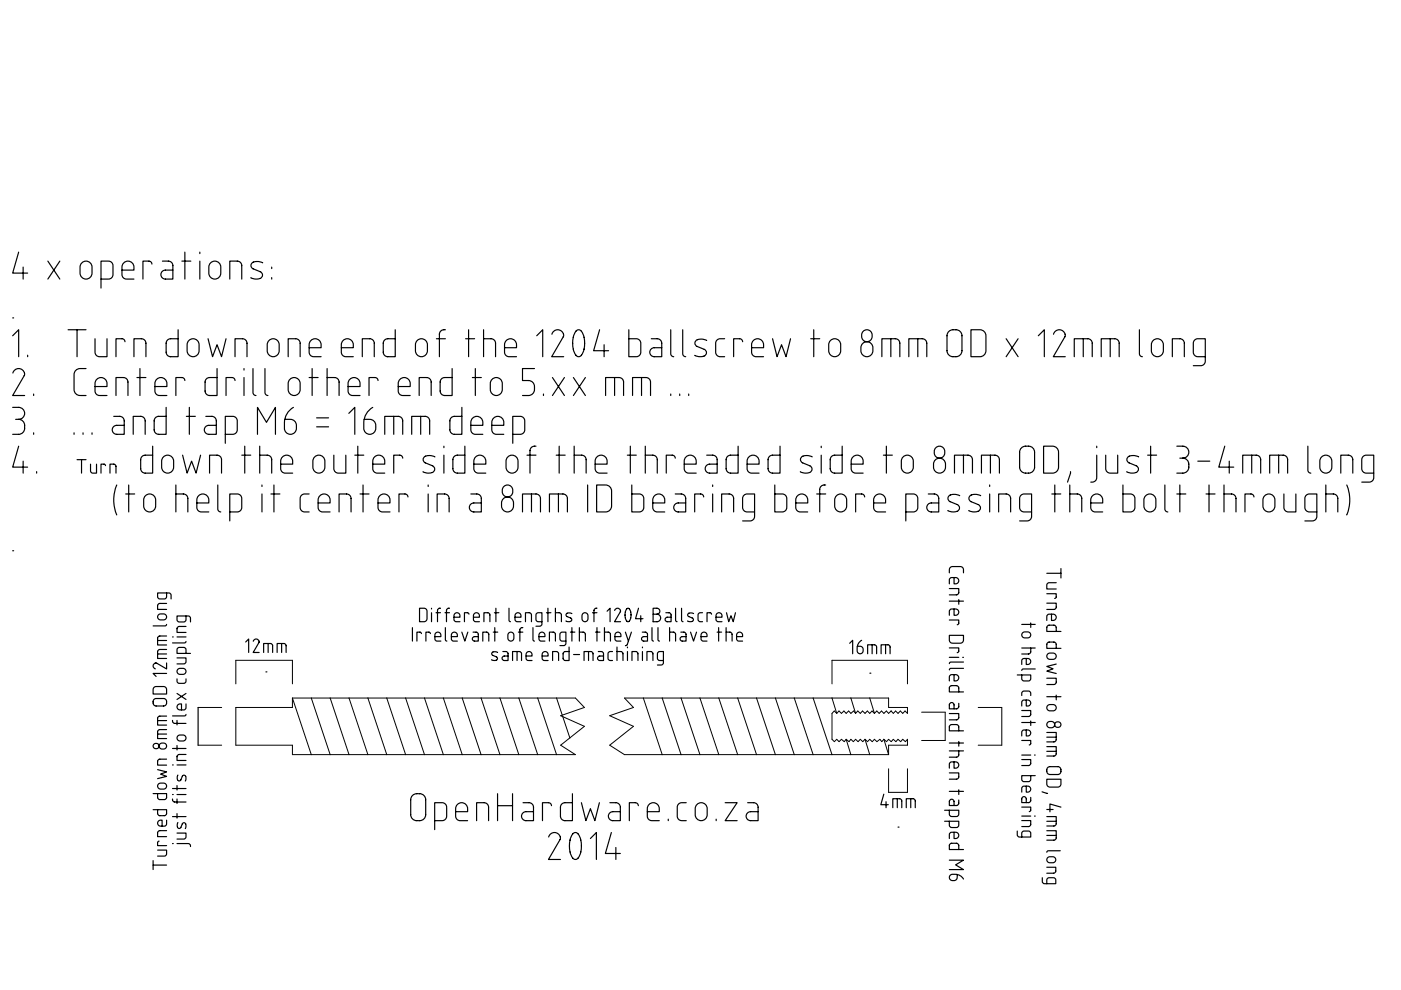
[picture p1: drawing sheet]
<svg xmlns="http://www.w3.org/2000/svg" width="297mm" height="210mm" viewBox="0 0 297 210" stroke-linecap="round" stroke-linejoin="round" font-family="sans-serif">
<g fill="none" stroke="#000" stroke-width=".21">
<path d="M42 150h5M42 158h5M50 150h12v-2h60l1.9 2-5 1.7 5 2.3-5 4 3.1 2h-60v-2h-12zM50 145v-5h12v5M62 148l4 12M66 148l4 12M70 148l4 12M74 148l4 12M78 148l4 12M82 148l4 12M86 148l4 12M90 148l4 12"/>
<path d="M94 148l4 12M98 148l4 12M102 148l4 12M106 148l4 12M110 148l4 12M114 148l4 12M118 148l1.2 3.6M119.3 151.9l1.5 4.6M136.4 148l4 12M140.4 148l4 12M144.4 148l4 12M148.4 148l4 12"/>
<path d="M152.4 148l4 12M156.4 148l4 12M160.4 148l4 12M164.4 148l4 12M168.4 148l4 12M172.4 148l4 12M176.4 145v-5h16v5M176.4 148l1 3.2M177.4 151.2l.5-.5 .5 .5 .5-.5 .5 .5 .5-.5 .5 .5 .6-.5 .4 .5M177.4 151.2l-.5-.5-.5 .5v5.5l.5 .5 .5-.4 .5 .4 .5-.4 .6 .4 .4-.5M179.4 156.7l.6 .5 .4-.5 .5 .5 .5-.4 .5 .4 .5-.5 .5 .5 .5-.5M179.4 156.7l1 3.3"/>
<path d="M180.4 148l1 3.2M181.4 151.2l.5-.5 .5 .5 .5-.5 .5 .5 .5-.5 .5 .5 .5-.5 .5 .5M183.4 156.7l.5 .5 .5-.4 .5 .4 .5-.4 .5 .4 .7-.5 .4 .5 .4-.5M183.4 156.7l1 3.3M184.4 148l1 3.2M187.4 156.7l.6 .5 .4-.4 .6 .4 .4-.4 .5 .4 .5-.5 .6 .5 .4-.5 .6 .5 .4-.5v1.3h-4v2M187.4 156.7l1 3.3M188.9 150.7l-.5 .5-.5-.5-.5 .5-.5-.5-.5 .5-.5-.5-.5 .5M188.9 150.7l.5 .5 .5-.5 .5 .5 .5-.5 .5 .5 .5-.5 .5 .5v-1.2h-4v-2h-56l1.9 2-5 1.7 5 2.3-5 4 3.1 2h56M188.9 150.7v.1M195.4 151h5v6h-5M207.4 150h5v8h-5"/>
<path d="M188.4 163v5h4v-5"/>
</g>
<g fill="none" stroke="#000" stroke-width=".25">
<path d="M4 53.5l-1.3 4.4h3.2M4.9 56.6v2.6M10.1 55.4l2.6 3.8M12.7 55.4l-2.6 3.8M17.2 55.9a1.27 1.27 0 0 1 1.4-.5 1.27 1.27 0 0 1 .9 1.2v1.3a1.27 1.27 0 0 1-1.3 1.3 1.27 1.27 0 0 1-1.2-1.3v-1.3zM21.4 59.2h1.6a.95 .95 0 0 0 1-1v-1.9a.95 .95 0 0 0-1-.9h-1.6v5.7M25.9 57.3h2.5a1.36 1.36 0 0 0-.6-1.7 1.36 1.36 0 0 0-1.7 .3 3.9 3.9 0 0 0-.2 2.7l.5 .5 2 .1M32.2 56a.63 .63 0 0 0-.6-.6h-1.3v3.8M34.4 55.4h1.3a.95 .95 0 0 1 1 .9v2.9h-1.6a.95 .95 0 0 1-1-1 .95 .95 0 0 1 1-.9h1.6M38.6 55.4h1.9M39.2 53.5v5.7M42.4 53.5v.3"/>
<path d="M42.4 55.4v3.8M44.5 55.9a1.27 1.27 0 0 1 1.4-.5 1.27 1.27 0 0 1 .9 1.2v1.3a1.27 1.27 0 0 1-1.3 1.3 1.27 1.27 0 0 1-1.2-1.3v-1.3zM48.7 59.2v-3.8h1.6a.95 .95 0 0 1 1 .9v2.9M55.7 55.7l-1.2-.3-1 .3a.76 .76 0 0 0 .2 1.3l1.5 .6a.83 .83 0 0 1 .4 1 .83 .83 0 0 1-1 .6l-1.4-.3M57.6 56.6v.4M57.6 58.9v.3M2.7 67.4h.1M2.7 71.2l1.3-1.3v5.7M2.7 79.1a1.24 1.24 0 0 1 1.5-.9 1.24 1.24 0 0 1 .9 1.4l-2.4 4.3h2.5M5.9 75.3v.3M14.4 69.9h3.8M16.3 69.9v5.7"/>
<path d="M18.2 78.1h-1.2a1.27 1.27 0 0 0-1.3 1.3v3.2a1.27 1.27 0 0 0 1.3 1.3h1.2M20.1 71.8v2.9a.95 .95 0 0 0 1 .9h1.6v-3.8M26.5 72.5a.63 .63 0 0 0-.6-.7h-1.3v3.8M28.4 75.6v-3.8h1.6a.95 .95 0 0 1 .9 1v2.8M29.7 78.1v5.8M37.8 69.9v5.7h-1.6a.95 .95 0 0 1-1-.9v-1.9a.95 .95 0 0 1 1-1h1.6M39.9 72.3a1.27 1.27 0 0 1 1.4-.4 1.27 1.27 0 0 1 .9 1.2v1.3a1.27 1.27 0 0 1-1.3 1.2 1.27 1.27 0 0 1-1.2-1.2v-1.3zM44.1 71.8l1 3.8 .9-2.5 1 2.5 .9-3.8M46 78.1v5.8h-1.6a.95 .95 0 0 1-.9-1v-1.9a.95 .95 0 0 1 .9-1h1.6M49.8 75.6v-3.8h1.6a.95 .95 0 0 1 1 1v2.8M51.7 78.1v.4M53.6 78.1v5.1a.63 .63 0 0 0 .7 .7"/>
<path d="M56.2 78.1v5.1a.63 .63 0 0 0 .6 .7M56.9 72.3a1.27 1.27 0 0 1 1.4-.4 1.27 1.27 0 0 1 .9 1.2v1.3a1.27 1.27 0 0 1-1.3 1.2 1.27 1.27 0 0 1-1.2-1.2v-1.3zM61.1 75.6v-3.8h1.6a.95 .95 0 0 1 .9 1v2.8M65.5 73.7h2.6a1.36 1.36 0 0 0-.6-1.7 1.36 1.36 0 0 0-1.7 .3 3.9 3.9 0 0 0-.2 2.7l.5 .6h2M66.2 78.1v5.8M69.4 78.1v5.8M72.4 73.7h2.5a1.36 1.36 0 0 0-.5-1.7 1.36 1.36 0 0 0-1.8 .3 3.9 3.9 0 0 0-.2 2.7l.5 .6h2M76.8 75.6v-3.8h1.6a.95 .95 0 0 1 1 1v2.8M83.8 69.9v5.7h-1.6a.95 .95 0 0 1-.9-.9v-1.9a.95 .95 0 0 1 .9-1h1.6M88.3 72.3a1.27 1.27 0 0 1 1.4-.4 1.27 1.27 0 0 1 .9 1.2v1.3a1.27 1.27 0 0 1-1.2 1.2 1.27 1.27 0 0 1-1.3-1.2v-1.3zM92.5 71.8h1.9M94.4 69.9a1.03 1.03 0 0 0-1.2 1v4.7"/>
<path d="M95.9 78.1v5.8h-1.6a.95 .95 0 0 1-1-1v-1.9a.95 .95 0 0 1 1-1h1.6M98.7 71.8h1.9M99.4 69.9v5.7M100.8 78.1v5.8M102.5 71.8h1.6a.95 .95 0 0 1 1 1v2.8M102.5 69.9v5.7M107 73.7h2.5a1.36 1.36 0 0 0-.5-1.7 1.36 1.36 0 0 0-1.8 .3 3.9 3.9 0 0 0-.2 2.7l.6 .6h1.9M113.3 78.1h-2.5v2.6h1.3a1.62 1.62 0 0 1 1.3 1.6 1.62 1.62 0 0 1-1.3 1.6h-1.3M113.8 71.2l1.3-1.3v5.7M117 70.9a1.24 1.24 0 0 1 1.5-1 1.24 1.24 0 0 1 .9 1.5l-2.4 4.2h2.5M122.3 70.1l.2-.1a1.4 1.4 0 0 1 1.3 1.5l.1 1.6-.2 1.3-.6 1.1-.6 .1-.7-.9-.4-1.6 .2-1.9zM127.1 69.9l-1.2 4.5h3.1"/>
<path d="M128.1 73.1v2.5M133.3 69.9v5.7h1.6a.95 .95 0 0 0 1-.9v-1.9a.95 .95 0 0 0-1-1h-1.6M138.1 71.8h1.3a.95 .95 0 0 1 .9 1v2.8h-1.6a.95 .95 0 0 1-.9-.9 .95 .95 0 0 1 .9-1h1.6M142.2 69.9v5.1a.63 .63 0 0 0 .6 .6M144.7 69.9v5.1a.63 .63 0 0 0 .7 .6M149.8 72.2l-1.1-.3-1.1 .2a.76 .76 0 0 0 .2 1.4l1.5 .6a.83 .83 0 0 1 .4 1 .83 .83 0 0 1-1 .5l-1.4-.2M153.6 71.8h-.9a.95 .95 0 0 0-1 1v1.9a.95 .95 0 0 0 1 .9h.9M157.4 72.5a.63 .63 0 0 0-.6-.7h-1.3v3.8M159.4 73.7h2.5a1.36 1.36 0 0 0-.6-1.7 1.36 1.36 0 0 0-1.7 .3 3.9 3.9 0 0 0-.2 2.7l.5 .6h2M163.8 71.8l.9 3.8 1-2.5 1 2.5 .9-3.8M171.9 71.8h1.9M172.5 69.9v5.7"/>
<path d="M175.9 72.3a1.27 1.27 0 0 1 1.5-.4 1.27 1.27 0 0 1 .8 1.2v1.3a1.27 1.27 0 0 1-1.2 1.2 1.27 1.27 0 0 1-1.3-1.2v-1.3zM183 72.7a1.37 1.37 0 0 1 1.7 .1 1.37 1.37 0 0 1 .4 1.6 1.27 1.27 0 0 1-1.3 1.2 1.27 1.27 0 0 1-1.3-1.2 1.62 1.62 0 0 1 .5-1.7zM183.1 70.1a1.2 1.2 0 0 1 1.8 1.1 1.2 1.2 0 0 1-1.8 1 1.43 1.43 0 0 1 0-2.1zM187 75.6v-3.8h2.8a.95 .95 0 0 1 1 1v2.8M188.9 71.8v3.8M192.7 75.6v-3.8h2.8a.95 .95 0 0 1 1 1v2.8M194.6 71.8v3.8M201.3 70.2a1.64 1.64 0 0 1 2.7 1v3.2a1.62 1.62 0 0 1-1.6 1.3 1.62 1.62 0 0 1-1.6-1.3v-3.2v-.4zM205.9 69.9h1.9a1.27 1.27 0 0 1 1.2 1.3v3.2a1.27 1.27 0 0 1-1.2 1.2h-1.9zM213.3 71.8l2.6 3.8M215.9 71.8l-2.6 3.8M220.1 71.2l1.3-1.3v5.7"/>
<path d="M223.4 70.9a1.24 1.24 0 0 1 1.4-1 1.24 1.24 0 0 1 1 1.5l-2.5 4.2h2.6M227.8 75.6v-3.8h2.8a.95 .95 0 0 1 1 1v2.8M229.7 71.8v3.8M233.5 75.6v-3.8h2.8a.95 .95 0 0 1 1 1v2.8M235.4 71.8v3.8M241.6 69.9v5.1a.63 .63 0 0 0 .6 .6M244.4 72.3a1.27 1.27 0 0 1 1.4-.4 1.27 1.27 0 0 1 .9 1.2v1.3a1.27 1.27 0 0 1-1.3 1.2 1.27 1.27 0 0 1-1.3-1.2v-1.3zM248.6 75.6v-3.8h1.5a.95 .95 0 0 1 1 1v2.8M255.5 75.6h-1.5a.95 .95 0 0 1-1-.9v-1.9a.95 .95 0 0 1 1-1h1.5v4.8a.95 .95 0 0 1-.9 .9h-1.6M2.7 86.4h1.3a1.27 1.27 0 0 1 1.2 1.2 1.27 1.27 0 0 1-1.2 1.3M3.3 88.9h.7M4 88.9a1.62 1.62 0 0 1 1.3 1.6 1.62 1.62 0 0 1-1.3 1.6h-1.3"/>
<path d="M4 94.6l-1.3 4.4h3.2M4.9 97.8v2.5M7.1 83.5v.4M7.1 91.8v.3M7.8 100v.3M15.7 91.8v.3M16.3 97.5h1.9M17.3 97.5v2.8M17.6 91.8v.3M19.2 98.4v1.4l.1 .3 .4 .2h.8v-1.9M19.5 91.8v.3M20.1 82h2.6a1.36 1.36 0 0 0-.6-1.7 1.36 1.36 0 0 0-1.7 .3 3.9 3.9 0 0 0-.2 2.7l.5 .5 2 .1"/>
<path d="M22.4 98.7l-.2-.2-.8-.1v1.9M24.1 88.3h1.3a.95 .95 0 0 1 .9 .9v2.9h-1.6a.95 .95 0 0 1-.9-1 .95 .95 0 0 1 .9-.9h1.6M24.6 83.9v-3.9h1.6a.95 .95 0 0 1 .9 1v2.9M28.2 92.1v-3.8h1.6a.95 .95 0 0 1 1 .9v2.9M29 80h1.9M32.4 94.6v5.7h-1.6a.95 .95 0 0 1-1-.9v-1.9a.95 .95 0 0 1 1-1h1.6M32.8 82h2.6a1.36 1.36 0 0 0-.6-1.7 1.36 1.36 0 0 0-1.7 .3 3.9 3.9 0 0 0-.2 2.7l.5 .5 2 .1M34.8 96.8a1.27 1.27 0 0 1 1.3-.2 1.27 1.27 0 0 1 .7 1.2v1.2a1.27 1.27 0 0 1-1.3 1.3 1.27 1.27 0 0 1-1.2-1.3v-1.6zM35.2 86.4v5.7h-1.6a.95 .95 0 0 1-.9-1v-1.9a.95 .95 0 0 1 .9-.9h1.6M38.7 96.5l1 3.8 .9-2.5 1 2.5 .9-3.8M39.2 80.7a.63 .63 0 0 0-.6-.7h-1.3v3.9M39.5 88.3h1.9"/>
<path d="M40.1 86.4v5.7M43.6 88.3h1.3a.95 .95 0 0 1 1 .9v2.9h-1.6a.95 .95 0 0 1-1-1 .95 .95 0 0 1 1-.9h1.6M47.8 92.1h1.6a.95 .95 0 0 0 .9-1v-1.9a.95 .95 0 0 0-.9-.9h-1.6v5.7M49.8 80.7a.63 .63 0 0 0-.6-.7h-1.3v3.9M51.3 96.5h1.9M51.7 80v3.9M51.9 94.6v5.7M54.6 92.1v-5.7l1.9 3.1 1.9-3.1v5.7M55.1 96.5h1.6a.95 .95 0 0 1 .9 1v2.8M55.1 94.6v5.7M59.5 98.4h2.6a1.36 1.36 0 0 0-.6-1.7 1.36 1.36 0 0 0-1.7 .3 3.9 3.9 0 0 0-.2 2.7l.5 .5 2 .1M61.3 80.6a1.27 1.27 0 0 1 1.5-.5 1.27 1.27 0 0 1 .8 1.2v1.3a1.27 1.27 0 0 1-1.2 1.3 1.27 1.27 0 0 1-1.3-1.3v-1.3z"/>
<path d="M62.2 86.4a4.2 4.2 0 0 0-1.7 5.2 1.27 1.27 0 0 0 1.5 .4 1.27 1.27 0 0 0 .8-1.2 1.43 1.43 0 0 0-1.2-1.9h-1.2M65.5 80h1.9M66.9 96.8a1.27 1.27 0 0 1 1.3-.2 1.27 1.27 0 0 1 .7 1.2v1.2a1.27 1.27 0 0 1-1.3 1.3 1.27 1.27 0 0 1-1.3-1.3l.1-1.6zM67.1 88.6h2.6M67.1 90.5h2.6M69.4 80h1.5a.95 .95 0 0 1 1 1v2.9M70.8 96.5v2.9a.95 .95 0 0 0 .9 .9h1.6v-3.8M73.8 82h2.5a1.36 1.36 0 0 0-.5-1.7 1.36 1.36 0 0 0-1.8 .3 3.9 3.9 0 0 0-.1 2.7l.5 .5 1.9 .1M74 87.6l1.2-1.2v5.7M75.2 96.5h1.9M75.9 94.6v5.7M79 98.4h2.6a1.36 1.36 0 0 0-.6-1.7 1.36 1.36 0 0 0-1.7 .3 3.9 3.9 0 0 0-.2 2.7l.5 .5 2 .1"/>
<path d="M79 86.4a4.2 4.2 0 0 0-1.6 5.2 1.27 1.27 0 0 0 1.4 .4 1.27 1.27 0 0 0 .9-1.2 1.43 1.43 0 0 0-1.3-1.9h-1.2M80.1 80.7a.63 .63 0 0 0-.6-.7h-1.3v3.9M81.6 92.1v-3.8h2.8a.95 .95 0 0 1 1 .9v2.9M83.5 88.3v3.8M84.4 82h2.6a1.36 1.36 0 0 0-.6-1.7 1.36 1.36 0 0 0-1.7 .3 3.9 3.9 0 0 0-.2 2.7l.5 .5 2 .1M85.4 97.1a.63 .63 0 0 0-.7-.6h-1.2v3.8M87.3 92.1v-3.8h2.8a.95 .95 0 0 1 1 .9v2.9M88.9 83.9v-3.9h1.6a.95 .95 0 0 1 .9 1v2.9M89.2 88.3v3.8M92.2 96.9l-1.2-.3-1 .2a.76 .76 0 0 0 .2 1.3l1.5 .7a.83 .83 0 0 1 .4 1 .83 .83 0 0 1-1 .5l-1.4-.3M94.1 94.6v.3M94.1 96.5v3.8"/>
<path d="M97.9 86.4v5.7h-1.6a.95 .95 0 0 1-.9-1v-1.9a.95 .95 0 0 1 .9-.9h1.6M98.6 94.6v5.7h-1.6a.95 .95 0 0 1-1-.9v-1.9a.95 .95 0 0 1 1-1h1.6M99.8 90.2h2.6a1.36 1.36 0 0 0-.6-1.7 1.36 1.36 0 0 0-1.7 .3 3.9 3.9 0 0 0-.2 2.7l.5 .5 2 .1M100.1 80h2M100.5 98.4h2.5a1.36 1.36 0 0 0-.5-1.7 1.36 1.36 0 0 0-1.8 .3 3.9 3.9 0 0 0-.2 2.7l.5 .5 2 .1M104.2 80.6a1.27 1.27 0 0 1 1.4-.5 1.27 1.27 0 0 1 .9 1.2v1.3a1.27 1.27 0 0 1-1.3 1.3 1.27 1.27 0 0 1-1.2-1.3v-1.3zM104.3 90.2h2.5a1.36 1.36 0 0 0-.5-1.7 1.36 1.36 0 0 0-1.8 .3 3.9 3.9 0 0 0-.2 2.7l.6 .5 1.9 .1M107.8 96.8a1.27 1.27 0 0 1 1.3-.2 1.27 1.27 0 0 1 .7 1.2v1.2a1.27 1.27 0 0 1-1.2 1.3 1.27 1.27 0 0 1-1.3-1.3l.1-1.6zM108.7 92.1h1.6a.95 .95 0 0 0 1-1v-1.9a.95 .95 0 0 0-1-.9h-1.6v5.7M111.7 96.5h1.9M113.6 94.6a1.03 1.03 0 0 0-1.2 1v4.7M115.2 83.5v.4"/>
<path d="M117.1 80l2.6 3.9M117.9 96.5h1.9M118.6 94.6v5.7M119.7 80l-2.6 3.9M121.6 80l2.5 3.9M121.7 96.5h1.6a.95 .95 0 0 1 1 1v2.8M121.7 94.6v5.7M124.1 80l-2.5 3.9M126.2 98.4h2.5a1.36 1.36 0 0 0-.5-1.7 1.36 1.36 0 0 0-1.8 .3 3.9 3.9 0 0 0-.1 2.7l.5 .5 1.9 .1M128.4 83.9v-3.9h2.9a.95 .95 0 0 1 .9 1v2.9M130.3 80v3.9M133 96.5h1.9"/>
<path d="M133.6 94.6v5.7M134.1 83.9v-3.9h2.9a.95 .95 0 0 1 .9 1v2.9M136 80v3.9M136.8 96.5h1.6a.95 .95 0 0 1 1 1v2.8M136.8 94.6v5.7M142.2 83.5v.4M143.2 97.1a.63 .63 0 0 0-.7-.6h-1.2v3.8M144.1 83.5v.4M145.1 98.4h2.5a1.36 1.36 0 0 0-.5-1.7 1.36 1.36 0 0 0-1.8 .3 3.9 3.9 0 0 0-.2 2.7l.5 .5 2 .1M146 83.5v.4M149.8 96.5h1.3a.95 .95 0 0 1 1 1v2.8h-1.6a.95 .95 0 0 1-1-.9 .95 .95 0 0 1 1-1h1.6M156.5 94.6v5.7h-1.6a.95 .95 0 0 1-.9-.9v-1.9a.95 .95 0 0 1 .9-1h1.6"/>
<path d="M158.4 98.4h2.5a1.36 1.36 0 0 0-.5-1.7 1.36 1.36 0 0 0-1.8 .3 3.9 3.9 0 0 0-.1 2.7l.5 .5 1.9 .1M165.4 94.6v5.7h-1.6a.95 .95 0 0 1-1-.9v-1.9a.95 .95 0 0 1 1-1h1.6M172.2 96.9l-1.2-.3-1 .2a.76 .76 0 0 0 .2 1.3l1.5 .7a.83 .83 0 0 1 .4 1 .83 .83 0 0 1-1 .5l-1.4-.3M174.1 94.6v.3M174.1 96.5v3.8M178.6 94.6v5.7h-1.6a.95 .95 0 0 1-1-.9v-1.9a.95 .95 0 0 1 1-1h1.6M180.5 98.4h2.5a1.36 1.36 0 0 0-.5-1.7 1.36 1.36 0 0 0-1.8 .3 3.9 3.9 0 0 0-.2 2.7l.5 .5 2 .1M187.3 96.5h1.9M187.9 94.6v5.7M191.3 97a1.27 1.27 0 0 1 1.5-.4 1.27 1.27 0 0 1 .8 1.2v1.2a1.27 1.27 0 0 1-1.2 1.3 1.27 1.27 0 0 1-1.3-1.3v-1.2zM198.2 97.7a1.27 1.27 0 0 1 1.4-.5 1.27 1.27 0 0 1 .9 1.2 1.36 1.36 0 0 1-.6 1.7 1.36 1.36 0 0 1-1.7-.3 2.26 2.26 0 0 1 0-2.1zM198.5 94.8a1.2 1.2 0 0 1 1.8 1.1 1.2 1.2 0 0 1-1.8 1 1.43 1.43 0 0 1 0-2.1z"/>
<path d="M204.3 96.5v3.8M210 96.5v3.8M216.7 94.8a1.64 1.64 0 0 1 2.7 1.1v3.1a1.62 1.62 0 0 1-1.6 1.3 1.62 1.62 0 0 1-1.6-1.3v-3.1v-.4zM221.3 94.6h1.9a1.27 1.27 0 0 1 1.2 1.3v3.1a1.27 1.27 0 0 1-1.2 1.3h-1.9zM227 100l-.7 2.2M232.5 96.5v4.8a1.01 1.01 0 0 1-1.2 .9M232.5 94.6v.3M234.4 96.5v2.9a.95 .95 0 0 0 1 .9h1.6v-3.8M241.4 96.9l-1.1-.3-1.1 .2a.76 .76 0 0 0 .2 1.3l1.5 .7a.83 .83 0 0 1 .4 1 .83 .83 0 0 1-1 .5l-1.4-.3M243.3 96.5h1.9M244 94.6v5.7M249.5 94.6h1.3a1.27 1.27 0 0 1 1.3 1.3 1.27 1.27 0 0 1-1.3 1.2"/>
<path d="M250.1 97.1h.7M250.8 97.1a1.62 1.62 0 0 1 1.3 1.6 1.62 1.62 0 0 1-1.3 1.6h-1.3M254 97.8h2.5M259.7 94.6l-1.3 4.4h3.2M260.6 97.8v2.5M265.4 96.5v3.8M271.1 96.5v3.8M277.3 94.6v5.1a.63 .63 0 0 0 .6 .6M280.1 97a1.27 1.27 0 0 1 1.4-.4 1.27 1.27 0 0 1 .9 1.2v1.2a1.27 1.27 0 0 1-1.3 1.3 1.27 1.27 0 0 1-1.3-1.3v-1.2zM2.7 116.8h.1M23.3 100.3v-1.9h.8l.4 .2 .1 1.7M24.7 102.8a8.3 8.3 0 0 0 0 6.4"/>
<path d="M26.7 104.7h1.9M27.3 102.8v5.7M31 105a1.27 1.27 0 0 1 1.3-.1 1.27 1.27 0 0 1 .7 1.1v1.3a1.27 1.27 0 0 1-1.3 1.2 1.27 1.27 0 0 1-1.2-1.2v-1.7zM37.3 104.7h1.6a.95 .95 0 0 1 .9 1v2.8M37.3 102.8v5.7M41.7 106.6h2.6a1.36 1.36 0 0 0-.6-1.6 1.36 1.36 0 0 0-1.7 .3 3.9 3.9 0 0 0-.2 2.7l.5 .5h2M44.4 100.3v-3.8h1.6a.95 .95 0 0 1 1 1v2.8M46.2 102.8v5.1a.63 .63 0 0 0 .6 .6M48.7 108.5h1.6a.95 .95 0 0 0 1-.9v-1.9a.95 .95 0 0 0-1-1h-1.6v5.7M55.5 102.8v.3M55.5 104.7v3.8M57.4 104.7h2"/>
<path d="M58.1 102.8v5.7M65.5 104.7h-.9a.95 .95 0 0 0-1 1v1.9a.95 .95 0 0 0 1 .9h.9M67.4 106.6h2.6a1.36 1.36 0 0 0-.6-1.6 1.36 1.36 0 0 0-1.7 .3 3.9 3.9 0 0 0-.2 2.7l.5 .5h2M71.9 108.5v-3.8h1.6a.95 .95 0 0 1 .9 1v2.8M76.3 104.7h1.9M77 102.8v5.7M80.1 106.6h2.6a1.36 1.36 0 0 0-.6-1.6 1.36 1.36 0 0 0-1.7 .3 3.9 3.9 0 0 0-.2 2.7l.5 .5h2M86.5 105.4a.63 .63 0 0 0-.6-.7h-1.3v3.8M90.8 102.8v.3M90.8 104.7v3.8M92.7 108.5v-3.8h1.6a.95 .95 0 0 1 .9 1v2.8M99.8 104.7h1.3a.95 .95 0 0 1 .9 1v2.8h-1.5a.95 .95 0 0 1-1-.9 .95 .95 0 0 1 1-1h1.5"/>
<path d="M106.6 105.9a1.27 1.27 0 0 1 1.4-.5 1.27 1.27 0 0 1 .9 1.2 1.36 1.36 0 0 1-.6 1.7 1.36 1.36 0 0 1-1.7-.3 2.26 2.26 0 0 1 0-2.1zM106.7 103.3a1.17 1.17 0 0 1 1.7 0 1.17 1.17 0 0 1 0 1.6 1.17 1.17 0 0 1-1.7 0l-.2-1zM110.8 108.5v-3.8h2.8a.95 .95 0 0 1 1 1v2.8M112.7 104.7v3.8M116.5 108.5v-3.8h2.9a.95 .95 0 0 1 .9 1v2.8M118.4 104.7v3.8M124.6 102.8v5.7M126.5 102.8h1.9a1.27 1.27 0 0 1 1.3 1.3v3.2a1.27 1.27 0 0 1-1.3 1.2h-1.9zM134 102.8v5.7h1.5a.95 .95 0 0 0 1-.9v-1.9a.95 .95 0 0 0-1-1h-1.5M138.4 106.6h2.5a1.36 1.36 0 0 0-.5-1.6 1.36 1.36 0 0 0-1.8 .3 3.9 3.9 0 0 0-.1 2.7l.5 .5h1.9M143.2 104.7h1.2a.95 .95 0 0 1 1 1v2.8h-1.6a.95 .95 0 0 1-1-.9 .95 .95 0 0 1 1-1h1.6M149.2 105.4a.63 .63 0 0 0-.6-.7h-1.3v3.8"/>
<path d="M151.1 102.8v.3M151.1 104.7v3.8M153 108.5v-3.8h1.6a.95 .95 0 0 1 .9 1v2.8M160 108.5h-1.6a.95 .95 0 0 1-1-.9v-1.9a.95 .95 0 0 1 1-1h1.6v4.8a.95 .95 0 0 1-1 .9h-1.6M164.3 102.8v5.7h1.6a.95 .95 0 0 0 .9-.9v-1.9a.95 .95 0 0 0-.9-1h-1.6M168.7 106.6h2.6a1.36 1.36 0 0 0-.6-1.6 1.36 1.36 0 0 0-1.7 .3 3.9 3.9 0 0 0-.2 2.7l.5 .5h2M173.2 104.7h1.9M175.1 102.8a1.03 1.03 0 0 0-1.3 1v4.7M177.5 105a1.27 1.27 0 0 1 1.3-.1 1.27 1.27 0 0 1 .7 1.1v1.3a1.27 1.27 0 0 1-1.3 1.2 1.27 1.27 0 0 1-1.2-1.2v-1.7zM183.3 105.4a.63 .63 0 0 0-.6-.7h-1.3v3.8M185.2 106.6h2.6a1.36 1.36 0 0 0-.6-1.6 1.36 1.36 0 0 0-1.7 .3 3.9 3.9 0 0 0-.2 2.7l.5 .5h2M192 108.5h1.6a.95 .95 0 0 0 1-.9v-1.9a.95 .95 0 0 0-1-1h-1.6v5.7"/>
<path d="M196.8 104.7h1.3a.95 .95 0 0 1 .9 1v2.8h-1.6a.95 .95 0 0 1-.9-.9 .95 .95 0 0 1 .9-1h1.6M202.4 100.3v-3.8h2.8a.95 .95 0 0 1 1 1v2.8M203.5 105.1l-1.2-.3-1 .2a.76 .76 0 0 0 .2 1.4l1.5 .6a.83 .83 0 0 1 .3 1 .83 .83 0 0 1-.9 .5l-1.5-.2M207.9 105.1l-1.1-.3-1.1 .2a.76 .76 0 0 0 .2 1.4l1.5 .6a.83 .83 0 0 1 .4 1 .83 .83 0 0 1-1 .5l-1.4-.2M208.1 100.3v-3.8h2.8a.95 .95 0 0 1 1 1v2.8M209.8 102.8v.3M209.8 104.7v3.8M211.7 108.5v-3.8h1.6a.95 .95 0 0 1 1 1v2.8M218.7 108.5h-1.6a.95 .95 0 0 1-.9-.9v-1.9a.95 .95 0 0 1 .9-1h1.6v4.8a.95 .95 0 0 1-.9 .9h-1.6M223 104.7h1.9M223.6 102.8v5.7M226.8 104.7h1.6a.95 .95 0 0 1 1 1v2.8"/>
<path d="M226.8 102.8v5.7M231.3 106.6h2.5a1.36 1.36 0 0 0-.6-1.6 1.36 1.36 0 0 0-1.7 .3 3.9 3.9 0 0 0-.2 2.7l.5 .5h2M238.1 102.8v5.7h1.6a.95 .95 0 0 0 .9-.9v-1.9a.95 .95 0 0 0-.9-1h-1.6M243 105a1.27 1.27 0 0 1 1.4-.1 1.27 1.27 0 0 1 .7 1.1v1.3a1.27 1.27 0 0 1-1.3 1.2 1.27 1.27 0 0 1-1.3-1.2l.1-1.7zM247 102.8v5.1a.63 .63 0 0 0 .6 .6M249.5 104.7h1.9M250.1 102.8v5.7M255.7 104.7h1.9M256.3 102.8v5.7M259.5 104.7h1.6a.95 .95 0 0 1 1 1v2.8M259.5 102.8v5.7M263.5 100.3v-3.8h2.8a.95 .95 0 0 1 1 1v2.8"/>
<path d="M265.9 105.4a.63 .63 0 0 0-.7-.7h-1.2v3.8M268.3 105a1.27 1.27 0 0 1 1.3-.1 1.27 1.27 0 0 1 .7 1.1v1.3a1.27 1.27 0 0 1-1.3 1.2 1.27 1.27 0 0 1-1.2-1.2v-1.7zM269.2 100.3v-3.8h2.9a.95 .95 0 0 1 .9 1v2.8M272.2 104.7v2.9a.95 .95 0 0 0 1 .9h1.5v-3.8M279.2 108.5h-1.6a.95 .95 0 0 1-.9-.9v-1.9a.95 .95 0 0 1 .9-1h1.6v4.8a.95 .95 0 0 1-1 .9h-1.5M281.1 104.7h1.6a.95 .95 0 0 1 .9 1v2.8M281.1 102.8v5.7M284.3 100.3v-3.8h1.6a.95 .95 0 0 1 .9 1v2.8M285.5 102.8a8.3 8.3 0 0 1 0 6.4M291.3 100.3h-1.6a.95 .95 0 0 1-1-.9v-1.9a.95 .95 0 0 1 1-1h1.6v4.8a.95 .95 0 0 1-1 .9h-1.6M33.4 138.7h1.9M33.4 135.8h1.9"/>
<path d="M33.6 130.4l.5-.2h.6a.63 .63 0 0 1 .6 .6 .63 .63 0 0 1-.6 .6h-.6a.63 .63 0 0 1-.6-.4 .63 .63 0 0 1 .1-.6zM35.3 137.7h-1.4l-.4 .2-.1 .3v1.4h1.9M35.3 134.8h-1.4l-.4 .3-.1 .2v1.5h1.9M35.3 132.4l-.3 .3h-2.5M35.3 127.9h-1.4l-.2 .1-.3 .4v.8h1.9M35.3 125.7v.8l-.2 .4-1.2 .1-.4-.2-.1-1.1h2.4l.4 .3 .1 1M36.6 135h.1M37.5 139.5h1.9v.8l-.2 .4-1.7 .1M37.5 135h1.9M39.4 138.5v-.8l-.2-.4h-1.2l-.4 .2-.1 1h2.9M39.4 136l-.3 .3h-2.5M39.4 132.8h-1.4l-.4 .3-.1 .2v.8h1.9"/>
<path d="M39.4 130.6v.8l-.2 .4-1.2 .1-.4-.3-.1-1h2.4l.4 .2 .1 1.1M52.1 136.1l.6-.6v2.8M53.7 136a.62 .62 0 0 1 .7-.5 .62 .62 0 0 1 .5 .7l-1.2 2.1h1.2M55.9 138.3v-1.9h1.4l.4 .3 .1 1.6M56.9 136.4v1.9M58.8 138.3v-1.9h1.4l.4 .3 .1 1.6M59.7 136.4v1.9M87.4 133.1v2.8M88.9 129h1a.63 .63 0 0 1 .6 .6v1.6a.63 .63 0 0 1-.6 .6h-1zM89.3 134.3l-.1-.2-.8-.1v1.9M91.3 134.3l-.2-.2-.8-.1v1.9M91.5 129v.1"/>
<path d="M91.5 129.9v1.9M92.2 135h1.3a.67 .67 0 0 0-.5-.9 .67 .67 0 0 0-.8 .6v.8l.2 .4h1.1M92.4 129.9h1M93.4 129a.51 .51 0 0 0-.6 .4v2.4M94.3 129.9h1M94.4 133.1v2.5l.3 .3M95.3 129a.51 .51 0 0 0-.6 .4v2.4M95.7 135h1.3a.67 .67 0 0 0-.5-.9 .67 .67 0 0 0-.8 .6v.8l.2 .4h1.1M96.3 130.9h1.2a.67 .67 0 0 0-.4-1 .67 .67 0 0 0-.8 .6v1.1l.4 .2h.8M97.9 134l.7 1.9 .6-1.9M99.4 130.2l-.1-.2-.8-.1v1.9M100.3 134l.9 .1 .2 .4v1.4h-.8a.48 .48 0 0 1-.5-.4 .48 .48 0 0 1 .5-.5h.8"/>
<path d="M100.4 130.9h1.2a.67 .67 0 0 0-.4-1 .67 .67 0 0 0-.8 .6v1.1l.5 .2h.7M102.4 135.9v-1.9h.8l.4 .3v1.6M102.6 131.8v-1.9h.8l.4 .2 .1 1.7M104.6 134h.9M104.8 129.9h1M104.9 133.1v2.8M105.1 129v2.8M105.5 138.3l-.8-.1-.4 .2 .1 .5 .8 .4a.5 .5 0 0 1 .1 .7 .5 .5 0 0 1-.7 0l-.4-.1M106.6 138.1l.9 .1 .2 .4v1.4h-.8a.48 .48 0 0 1-.5-.4 .48 .48 0 0 1 .5-.5h.8M107.9 134.2a.63 .63 0 0 1 .7-.1 .63 .63 0 0 1 .3 .6v.6a.63 .63 0 0 1-.6 .6 .63 .63 0 0 1-.6-.6v-.6zM107.9 129v2.5l.3 .3M109.2 130.9h1.3a.67 .67 0 0 0-.5-1 .67 .67 0 0 0-.8 .6v.8l.2 .5h1.1"/>
<path d="M109.6 138.1v1.9M109.9 134h1M110.9 133.1a.51 .51 0 0 0-.7 .4v2.4M111.4 131.8v-1.9h.8l.4 .2 .1 1.7M111.5 139.1h1.3a.67 .67 0 0 0-.4-.9 .67 .67 0 0 0-.9 .6l.1 1 .4 .2h.8M113 133.1v2.5l.3 .3M114.3 135h1.2a.67 .67 0 0 0-.4-.9 .67 .67 0 0 0-.8 .6v.8l.2 .4h1M114.9 131.8h-.8l-.4-.2-.1-1.2 .3-.4 1-.1v2.4l-.2 .4-1.1 .1M114.9 139.1h1.3a.67 .67 0 0 0-.4-.9 .67 .67 0 0 0-.9 .6l.1 1 .4 .2h.8M115.9 129.9h.9M116.2 129v2.8M116.5 135.9v-1.9h.8l.4 .3 .1 1.6"/>
<path d="M117.8 129.9h.8l.4 .2v1.7M117.8 129v2.8M120 135.9h-.8l-.4-.2-.1-1.2 .2-.4 1.1-.1v2.4l-.3 .4-1 .1M120.7 137.2v2.8h-1.1l-.2-.4 .1-1.2 .4-.3h.8M120.9 134h1M121.3 130.1l-.8-.1-.5 .2 .1 .4 .9 .4a.5 .5 0 0 1 .1 .7 .5 .5 0 0 1-.7 .1l-.4-.1M121.3 133.1v2.8M121.6 138.8h1.3M122.8 134h.8l.4 .3 .1 1.6M122.8 133.1v2.8M123.6 130.1a.63 .63 0 0 1 .7-.1 .63 .63 0 0 1 .4 .5v.7a.63 .63 0 0 1-.7 .6 .63 .63 0 0 1-.6-.6v-.7zM124.8 138.1v1.9"/>
<path d="M125.6 129.9h1M126.3 134h.9M126.6 129a.51 .51 0 0 0-.7 .4v2.4M126.6 133.1v2.8M126.8 138.1l.9 .1 .3 .4v1.4h-.8a.48 .48 0 0 1-.5-.4 .48 .48 0 0 1 .5-.5h.8M128.2 134h.7l.5 .3v1.6M128.2 133.1v2.8M128.7 129.6l.6-.6v2.8M129.9 138.1l-.8 .1-.2 .4 .1 1.2 .4 .2h.5M130.3 129.4a.62 .62 0 0 1 .8-.4 .62 .62 0 0 1 .4 .7l-1.2 2.1h1.3M130.4 135h1.2a.67 .67 0 0 0-.4-.9 .67 .67 0 0 0-.8 .6v1l.5 .2h.7M130.8 138.1h.8l.4 .3 .1 1.6"/>
<path d="M130.8 137.2v2.8M132.6 134l.6 1.9M132.9 129.1l.4-.1 .5 1-.1 1.3-.3 .4-.2 .1-.5-.3-.1-.7v-1zM133 137.2v.1M133 138.1v1.9M133.9 134l-.9 2.7-.4 .2M135.4 129l-.7 2.2h1.6M135.9 130.5v1.3M136.2 134l.8 .1 .3 .4v1.4h-.8a.48 .48 0 0 1-.5-.4 .48 .48 0 0 1 .5-.5h.8M136.2 137.2v.1M136.2 138.1v1.9M138.2 133.1v2.5l.4 .3"/>
<path d="M138.5 130.2h.8a.79 .79 0 0 1 .8 .8 .79 .79 0 0 1-.8 .8h-.8v-2.8h.8a.63 .63 0 0 1 .6 .6 .63 .63 0 0 1-.6 .6M139.5 133.1v2.5l.3 .3M141.2 129.9l.8 .1 .3 .4v1.4h-.8a.48 .48 0 0 1-.5-.5 .48 .48 0 0 1 .5-.4h.8M142 134h.8l.4 .3v1.6M142 133.1v2.8M143.2 129v2.5l.4 .3M144.3 134l.9 .1 .3 .4v1.4h-.8a.48 .48 0 0 1-.5-.4 .48 .48 0 0 1 .5-.5h.8M144.5 129v2.5l.3 .3M146.4 134l.6 1.9 .7-1.9M147 130.1l-.7-.1-.5 .2 .1 .4 .9 .4a.5 .5 0 0 1 .1 .7 .5 .5 0 0 1-.7 .1l-.4-.1M148.6 135h1.3a.67 .67 0 0 0-.4-.9 .67 .67 0 0 0-.9 .6l.1 1 .4 .2h.8M148.9 129.9l-.7 .1-.2 .4 .1 1.2 .4 .2h.4"/>
<path d="M150.9 130.2l-.2-.2-.8-.1v1.9M151.8 130.9h1.3a.67 .67 0 0 0-.5-1 .67 .67 0 0 0-.8 .6v.8l.2 .5h1.1M152 134h1M152.4 133.1v2.8M153.9 134h.8l.5 .3v1.6M153.9 133.1v2.8M154 129.9l.5 1.9 .5-1.3 .5 1.3 .4-1.9M156.2 135h1.2a.67 .67 0 0 0-.4-.9 .67 .67 0 0 0-.8 .6v1l.4 .2h.8M180.1 136.4l.7-.6v2.8M182.7 135.8a2.05 2.05 0 0 0-.8 2.6 .76 .76 0 0 0 1.2-.4 .76 .76 0 0 0-.7-1h-.6M184 138.6v-1.9h1.4l.4 .2 .1 1.7M184.9 136.7v1.9"/>
<path d="M186.8 138.6v-1.9l1.7 .1 .2 .4v1.4M187.8 136.7v1.9M201.3 134.7h3v1a.67 .67 0 0 1-.7 .7h-1.7a.67 .67 0 0 1-.6-.7zM201.3 121.5v-.7a.67 .67 0 0 1 .6-.7h1.7a.67 .67 0 0 1 .7 .7v.7M201.3 124.8h2v.8l-.3 .5h-1.7M201.3 131.5h2l-.1 .8-.3 .2M201.3 137.4h2l-.1 .8-.3 .2M201.3 127.5h3M201.3 139.4h2M202.3 122.5v1.3a.7 .7 0 0 0 .9-.5 .7 .7 0 0 0-.6-.8h-1.1l-.2 .5v.8M202.3 129.1v1.4a.7 .7 0 0 0 .9-.5 .7 .7 0 0 0-.6-.9l-1.1 .1-.2 .4v.9M203.3 127.1v1"/>
<path d="M204.1 139.4h.2M216.6 132.4h2.9M216.6 137.4h2.9M216.8 134.2l.5-.2h.6a.63 .63 0 0 1 .6 .6 .63 .63 0 0 1-.6 .6h-.6a.63 .63 0 0 1-.6-.3 .63 .63 0 0 1 .1-.7zM217.6 139.6v1.3a.67 .67 0 0 0 .9-.5 .67 .67 0 0 0-.6-.8h-.8l-.4 .3-.1 1M218.5 137.4v.8l-.2 .4-1.7 .1M218.5 132.1v.9M221.9 125.9h2v.8l-.3 .2M221.9 127.9h2v.8l-.2 .4-1.8 .1M221.9 121.5h3M222.1 138.7a1.29 1.29 0 0 1 1.8 .2 .67 .67 0 0 1-.6 .9h-.7a.67 .67 0 0 1-.6-.4 .67 .67 0 0 1 .1-.7zM222.9 130.2v1.3a.7 .7 0 0 0 1-.4 .7 .7 0 0 0-.6-.9h-.9l-.4 .3-.1 1"/>
<path d="M223.9 123.5h-1.5l-.4 .3-.1 .2v.9h2M223.9 133.9v-.9l-.2-.4-1.3-.1-.4 .3-.1 1.1h3M223.9 137.5v-.9l-.2-.4-1.3-.1-.4 .3-.1 1.1h3M224.9 120.5v2M32.6 145.7l.5-.1h1.6a.63 .63 0 0 1 .6 .6v.9h-2.8v-.9zM32.6 148.3l.5-.2h1.6a.81 .81 0 0 1 .6 .8 .81 .81 0 0 1-.6 .8h-1.6a.82 .82 0 0 1-.7-.6 .82 .82 0 0 1 .2-.8zM33.4 155.6h1.9M33.4 152.8h1.9M33.9 157.7a.76 .76 0 0 1 1-.1 .76 .76 0 0 1 .2 1 .76 .76 0 0 1-1 .2 .76 .76 0 0 1-.2-1.1zM35.3 154.7h-1.4l-.4 .2-.1 .3v1.4h1.9M35.3 151.8h-1.4l-.4 .3-.1 .2v1.4h1.9M35.3 142.8h-2.8l.6 .6"/>
<path d="M35.3 140.6v1.2l-2.1-1.2a.62 .62 0 0 0-.8 .5 .62 .62 0 0 0 .5 .7M36.6 152.7a.51 .51 0 0 0 .5 .7h2.3M36.6 158.7h2.8M37.5 143.9l.1 .8 .4 .2 1.2-.1 .2-.4v-.5M37.5 152.7v1M37.5 158.1v.9M37.5 147l1.9 1.3M37.7 156l.5-.2h.6a.63 .63 0 0 1 .6 .7 .63 .63 0 0 1-.6 .6h-.6a.63 .63 0 0 1-.6-.4 .63 .63 0 0 1 .1-.7zM37.7 141.9l.5-.2h.6a.63 .63 0 0 1 .6 .6 .63 .63 0 0 1-.6 .7h-.6a.63 .63 0 0 1-.6-.4 .63 .63 0 0 1 .1-.7zM39.4 160h-1.4h-.2l-.3 .4v.8h1.9M39.4 151.5l-.3 .3h-2.5M39.4 149.3v.7l-.2 .5a1.37 1.37 0 0 1-1.6-.4 .69 .69 0 0 1 .1-.7 .69 .69 0 0 1 .8-.1v1.2"/>
<path d="M39.4 147l-1.9 1.3M42 150v8M56.4 142.5h.1M108.7 140v-1.9h1.4l.4 .3 .1 1.6M117.2 140v-1.9h.8l.4 .3v1.6M123.8 140v-1.9h1.5l.4 .3v1.6M134 140v-1.9h.8l.4 .3 .1 1.6M137.2 140v-1.9h.8l.4 .3v1.6M140.7 140h-.8l-.4-.2-.1-1.2 .2-.4 1.1-.1v2.4l-.3 .4-1 .1M184.4 142.7h.1M201.3 151.3h2v.8l-.3 .5h-1.7M201.3 157.5h3"/>
<path d="M201.3 159.2h3M202.3 143v1.4a.7 .7 0 0 0 .9-.5 .7 .7 0 0 0-.6-.9l-1.1 .1-.2 .4v.9M203.3 146.7v-.8l-.3-.5h-1.2l-.5 .2v1.1h3M203.3 149.1l-.1 .9-.4 .3h-1.5v-.8a.5 .5 0 0 1 .5-.5 .5 .5 0 0 1 .5 .5v.8M203.3 155v-.9l-.3-.4-1.2-.1-.5 .3v1.1h3M203.3 159.2v.8l-.3 .5h-1.7M203.3 157.2v1M204.3 140.4h-2.7l-.3 .3M204.3 141.7h-2.7l-.3 .3M215.7 143.1h2.8v1l-.4 .3-1.2-.1-.3-.4v-.8M216.6 147.5l.1-.7 .4-.3 1.2 .1 .2 .4v.5M216.6 150.6h1.9v.8l-.2 .5h-1.7"/>
<path d="M216.6 157h1.9v.8l-.3 .1M216.6 153.2h2.9M217.6 148.4v1.3a.67 .67 0 0 0 .9-.5 .67 .67 0 0 0-.6-.8h-.8l-.4 .3-.1 1M217.6 154.8v1.2a.67 .67 0 0 0 .9-.4 .67 .67 0 0 0-.6-.8h-.8l-.4 .2-.1 1M218.5 152.9v.9M219.5 141.8h-2.6l-.3 .4M221.9 143.8h2v.8l-.2 .5h-1.8M221.9 155.3h2v1.8l-.5 .2h-1.5M221.9 158.3h2v1.8l-.5 .2h-1.5M221.9 147.7h3M221.9 156.3h2M221.9 159.3h2"/>
<path d="M222.1 149.6a1.29 1.29 0 0 1 1.8 .2 .67 .67 0 0 1-.6 .9h-.7a.67 .67 0 0 1-.6-.4 .67 .67 0 0 1 .1-.7zM222.1 153.2a.79 .79 0 0 1 1.1-.2 .79 .79 0 0 1 .2 1.1 .79 .79 0 0 1-1.1 .1 .79 .79 0 0 1-.2-1zM223.9 140.8l-2 .5 1.4 .5-1.4 .5 2 .5M223.9 147.4v1M32.5 171.7h2.8v1l-.5 .2h-1.1l-.3-.4v-.8M32.5 168.3h2.8v1l-.5 .2h-1.1l-.3-.4v-.8M33.4 163.2l1.9 .5-1.2 .4 1.2 .5-1.9 .5M33.6 166.2l.5-.2h.6a.63 .63 0 0 1 .6 .7 .63 .63 0 0 1-.6 .6h-.6a.63 .63 0 0 1-.6-.4 .63 .63 0 0 1 .1-.7zM33.7 178.3l-.2 .2-.1 .8h1.9M35.3 176.1h-1.4l-.2 .1-.3 .4v.8h1.9M35.3 173.9v.8l-.2 .4a1.37 1.37 0 0 1-1.6-.3 .69 .69 0 0 1 .1-.8 .69 .69 0 0 1 .8-.1v1.3M35.3 161h-1.4h-.2l-.3 .4v.8h1.9"/>
<path d="M36.6 169.4a.51 .51 0 0 0 .5 .6h2.3M36.6 178.9h.1M36.6 173.1h2.8M36.6 168.5h.1M36.6 167.2h2.8M36.6 162.2h.1M37.5 178.9h2.4a.51 .51 0 0 1 .5 .6M37.5 176.6h1.9v.8l-.2 .4-1.7 .1M37.5 166.6v.9M37.5 169.4v1M37.5 172.5v1M37.5 168.5h1.9"/>
<path d="M37.5 162.2h1.9M37.7 174.4l-.1 .8 .2 .4 .5-.1 .4-.8a.5 .5 0 0 1 .7-.1 .5 .5 0 0 1 0 .7l-.1 .4M37.7 164.3l-.1 .8 .2 .4h.5l.4-.9a.5 .5 0 0 1 .7-.1 .5 .5 0 0 1 0 .7l-.1 .4M87.6 168.5a1.64 1.64 0 0 1 2.7 1.1v3.1a1.62 1.62 0 0 1-1.6 1.3 1.62 1.62 0 0 1-1.6-1.3v-3.1v-.4zM92.2 174h1.5a.95 .95 0 0 0 1-1v-1.9a.95 .95 0 0 0-1-.9h-1.5v5.7M96.6 172.1h2.5a1.36 1.36 0 0 0-.5-1.7 1.36 1.36 0 0 0-1.8 .3 3.9 3.9 0 0 0-.1 2.7l.5 .5 1.9 .1M101 174v-3.8h1.6a.95 .95 0 0 1 1 .9v2.9M105.5 168.3v5.7M105.5 170.8h3.2M108.7 168.3v5.7M110.9 170.2h1.3a.95 .95 0 0 1 .9 .9v2.9h-1.6a.95 .95 0 0 1-.9-1 .95 .95 0 0 1 .9-.9h1.6M116.3 177.5a1.24 1.24 0 0 1 1.5-1 1.24 1.24 0 0 1 .9 1.5l-2.4 4.2h2.5"/>
<path d="M116.9 170.8a.63 .63 0 0 0-.6-.6h-1.3v3.8M121.4 168.3v5.7h-1.6a.95 .95 0 0 1-1-1v-1.9a.95 .95 0 0 1 1-.9h1.6M121.6 176.7l.2-.1a1.4 1.4 0 0 1 1.3 1.5l.2 1.6-.2 1.3-.7 1.1-.6 .1-.7-.9-.4-1.6 .2-1.9zM123.3 170.2l.9 3.8 1-2.5 .9 2.5 1-3.8M125.2 177.8l1.2-1.3v5.7M129.3 170.2h1.3a.95 .95 0 0 1 .9 .9v2.9h-1.6a.95 .95 0 0 1-.9-1 .95 .95 0 0 1 .9-.9h1.6M129.6 176.5l-1.2 4.5h3.1M130.6 179.7v2.5M135.3 170.8a.63 .63 0 0 0-.6-.6h-1.3v3.8M137.2 172.1h2.6a1.36 1.36 0 0 0-.6-1.7 1.36 1.36 0 0 0-1.7 .3 3.9 3.9 0 0 0-.2 2.7l.5 .5 2 .1M141.7 173.7v.3M145.5 170.2h-1a.95 .95 0 0 0-.9 .9v1.9a.95 .95 0 0 0 .9 1h1"/>
<path d="M147.9 170.4a1.27 1.27 0 0 1 1.3-.1 1.27 1.27 0 0 1 .7 1.2v1.2a1.27 1.27 0 0 1-1.2 1.3 1.27 1.27 0 0 1-1.3-1.3l.1-1.6zM151.8 173.7v.3M153.7 170.2h2.6l-2.6 3.8h2.6M158.5 170.2h1.3a.95 .95 0 0 1 .9 .9v2.9h-1.6a.95 .95 0 0 1-.9-1 .95 .95 0 0 1 .9-.9h1.6M187.4 168.4l-.7 2.2h1.6M187.9 170v1.2M189.3 171.2v-1.9h1.4l.4 .3 .1 1.6M190.2 169.3v1.9M190.4 175.4h.1M192.1 171.2v-1.9h1.5l.4 .3 .1 1.6M193.1 169.3v1.9M200.3 171.8h3l-.1 1.1-.4 .2h-1.3l-.2-.5v-.8"/>
<path d="M200.3 174.1h3l-.1 1.1-.4 .3-1.3-.1-.2-.4v-.9M201.3 163.9h2v.8l-.3 .4-1.7 .1M201.3 167.8h3M202.3 161.5v1.4a.7 .7 0 0 0 .9-.5 .7 .7 0 0 0-.6-.9l-1.1 .1-.2 .4v.9M202.3 176.5v1.3a.7 .7 0 0 0 .9-.5 .7 .7 0 0 0-.6-.8h-1.1l-.2 .5v.8M203.3 169.6l-.1 .9-.4 .3h-1.5v-.8a.5 .5 0 0 1 .5-.5 .5 .5 0 0 1 .5 .5v.8M203.3 167.5v1M215.7 176.2v1l.5 .3h2.3v-1.1l-.4-.2-1.2 .1-.3 .4v.8M216.6 161h1.9v.8l-.2 .4-1.7 .1M216.6 171.1h1.9v.8l-.3 .2M216.6 174h1.9v.8l-.2 .4h-1.7M216.6 160.1h1.9"/>
<path d="M216.6 173h1.9M217.6 166.7v1.2a.67 .67 0 0 0 .9-.4 .67 .67 0 0 0-.6-.8h-.8l-.4 .2-.1 1M218.5 164.5v.7l-.2 .5h-1.2l-.4-.2-.1-1h2.9M218.5 169.1v.8l-.4 .3h-1.5v-.8a.48 .48 0 0 1 .5-.5 .48 .48 0 0 1 .5 .5v.8M219.3 160.1h.2M219.3 173h.2M220.9 167.9l1.2 .3M221.9 165.2h3v1a.67 .67 0 0 1-.6 .7h-1.7a.67 .67 0 0 1-.7-.7zM221.9 173.1h2v1.8l-.5 .2h-1.5M221.9 176.1h2v1.8l-.5 .2h-1.5M221.9 171.6h1.4M221.9 174.1h2"/>
<path d="M221.9 177.1h2M222.1 162.7l.5-.2h1.7a.85 .85 0 0 1 .7 .9 .85 .85 0 0 1-.7 .8h-1.7a.86 .86 0 0 1-.7-.6 .86 .86 0 0 1 .2-.9zM224.9 171.1l-2.3-.6v1.6M32.5 182.5v1.9M32.5 183.4h2.8M33.4 180.2h1.9v.8l-.2 .4-1.7 .1M201.3 182.4h3l-1.7 1 1.7 1h-3M202.9 185.4v.6a.82 .82 0 0 1-.9 .7 .82 .82 0 0 1-.7-.9l.2-.2a2.19 2.19 0 0 1 2.8 .8M203.3 180.1v-.8l-.3-.4-1.2-.1-.5 .2v1.1h3M221 186.1l.1 1 .4 .3h2.3v-1.1l-.4-.2-1.2 .1-.3 .4v.8M221.9 183.9h1.9v.8l-.2 .4h-1.7M222.1 181.8l.5-.1h.6a.63 .63 0 0 1 .6 .6 .63 .63 0 0 1-.6 .6h-.6a.63 .63 0 0 1-.6-.4 .63 .63 0 0 1 .1-.7z"/>
<path d="M224.8 180.4h-2.5l-.4 .3"/>
<circle cx="33.1" cy="158.1" r=".6"/>
<circle cx="224.3" cy="153.7" r=".63"/>
</g>
</svg>
